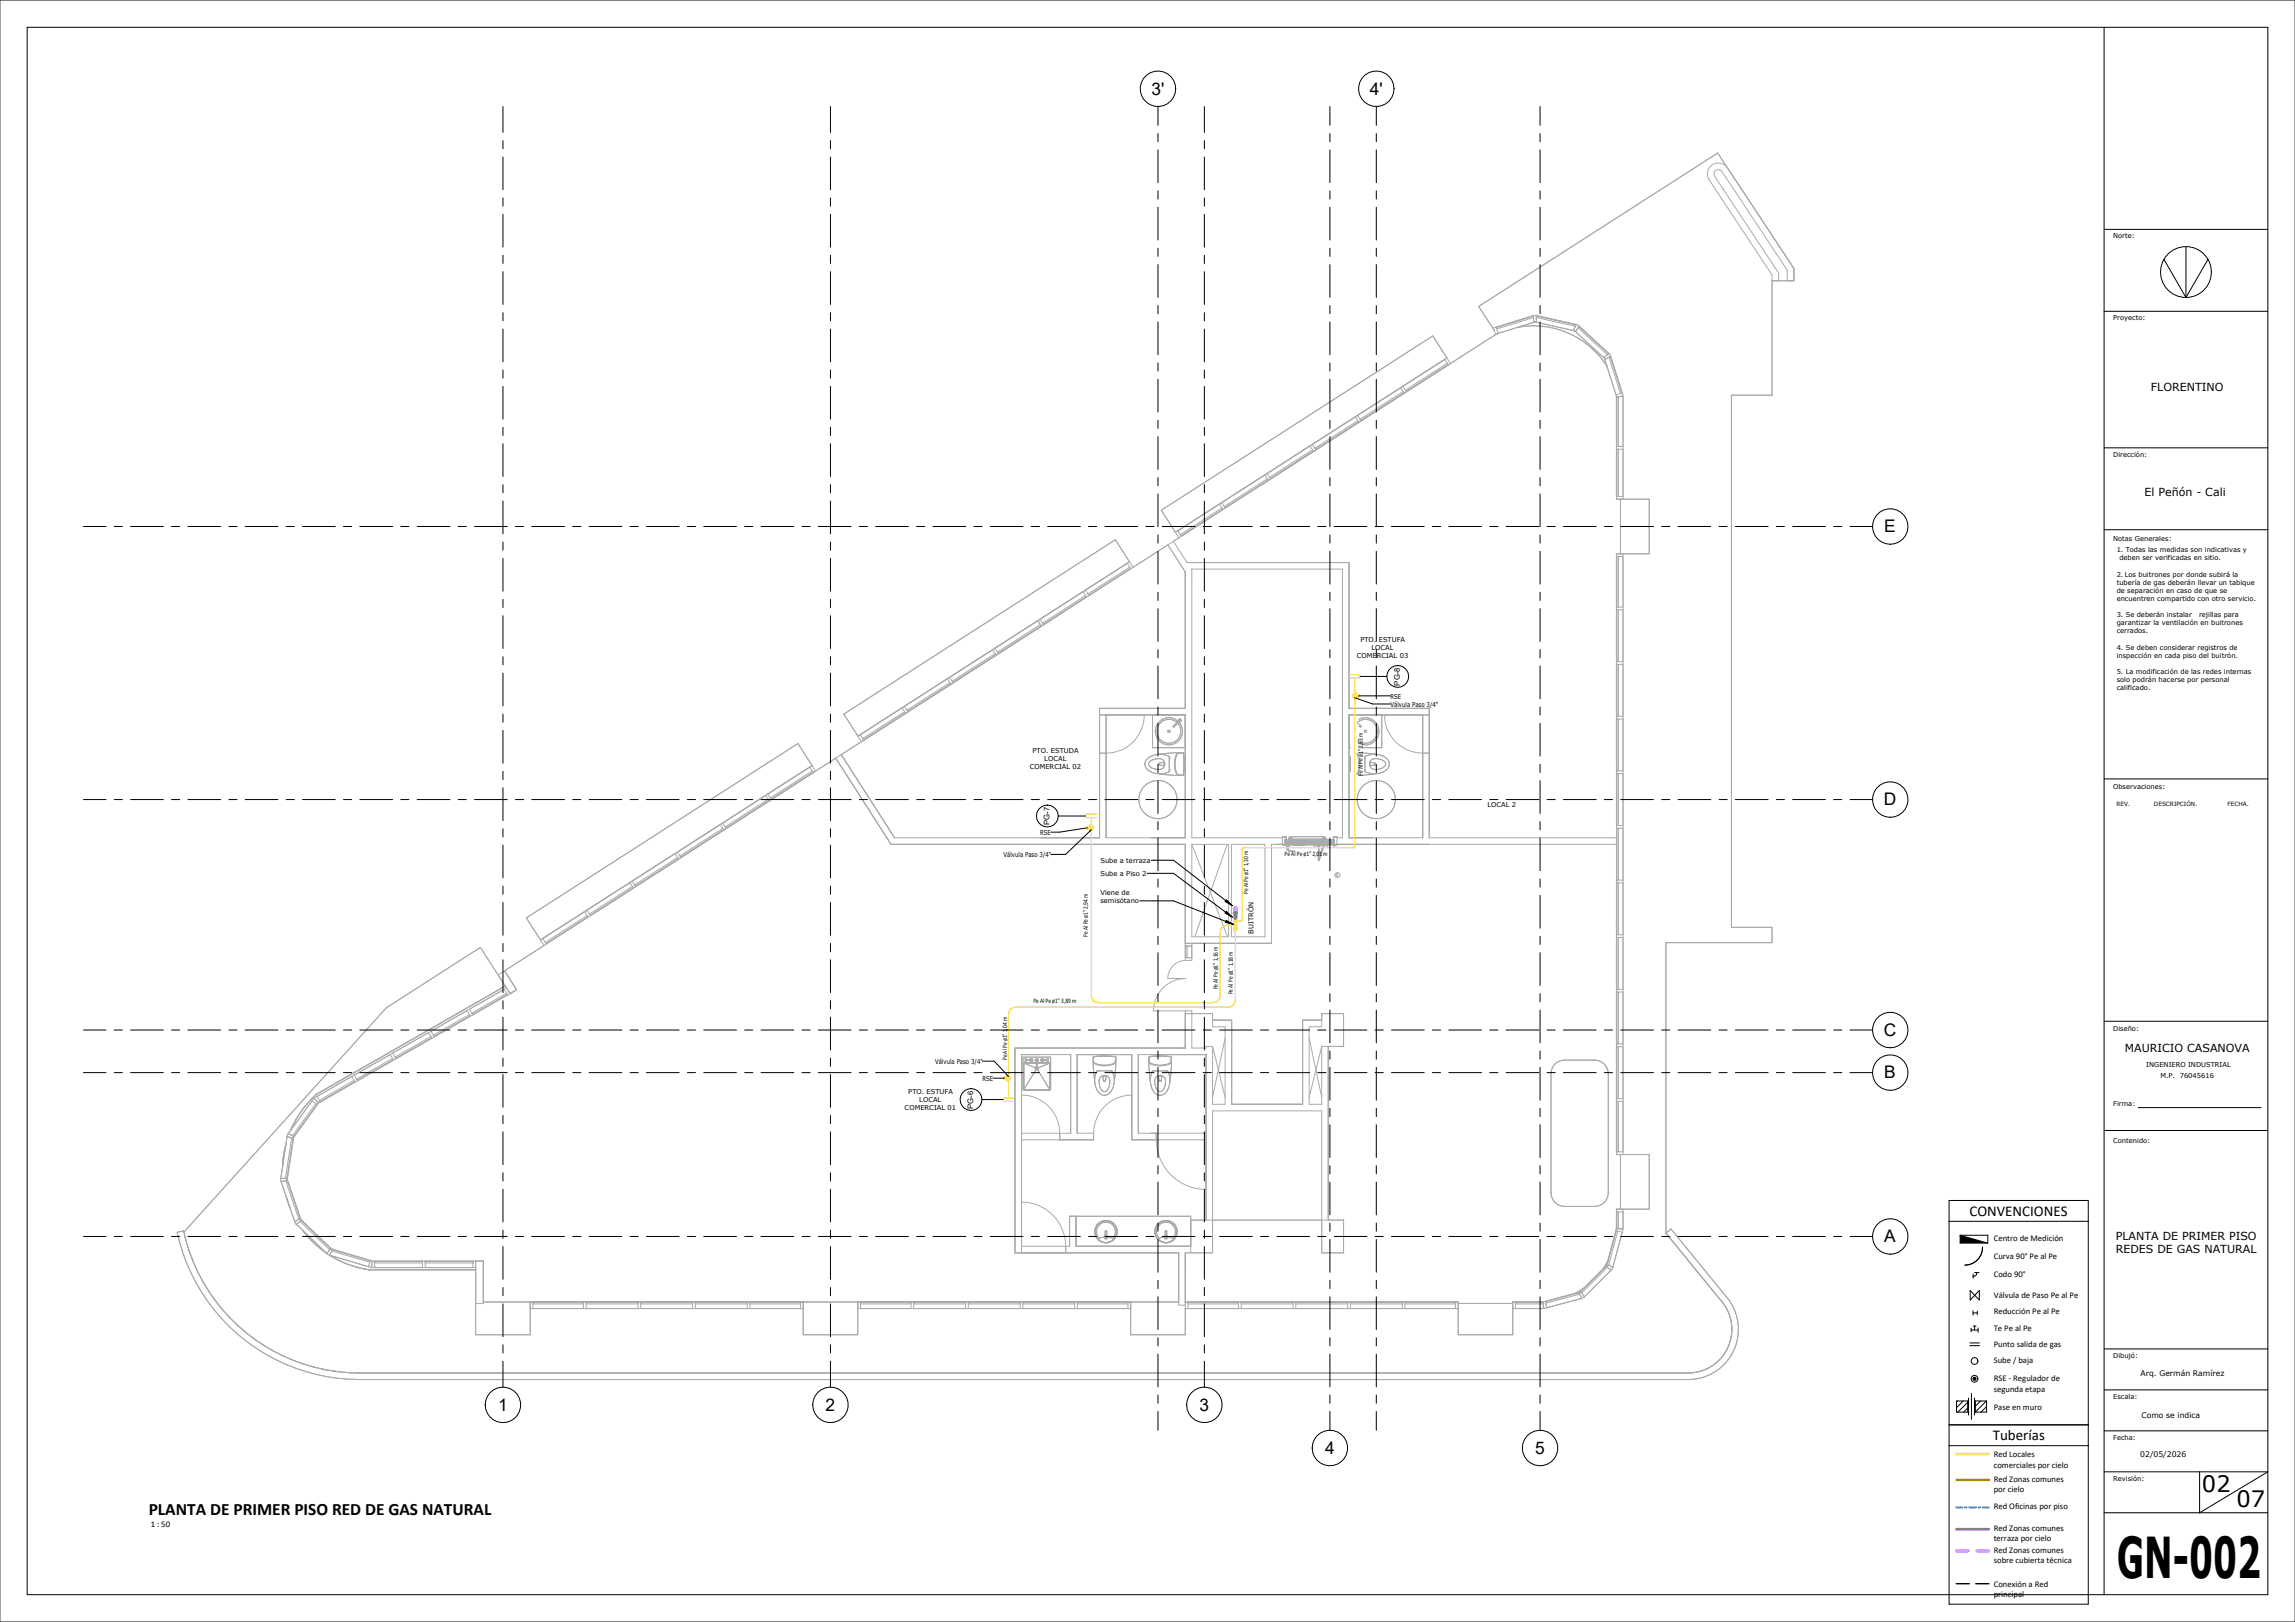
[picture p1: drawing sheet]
<svg xmlns="http://www.w3.org/2000/svg" width="841mm" height="594mm" viewBox="0 0 841 594" stroke-linecap="round" stroke-linejoin="round" font-family="sans-serif">
<defs><g id="words">
<text font-size="20.6" x="775.7" y="577.8">GN-002</text>
<g font-size="8.3">
<text x="806.9" y="546.5">02</text>
<text x="819.5" y="552">07</text>
</g>
<g font-size="6.4">
<text x="422" y="34.7">3'</text>
<text x="502" y="34.7">4'</text>
<text x="690.5" y="195">E</text>
<text x="690.3" y="295">D</text>
<text x="690.3" y="379.4">C</text>
<text x="690.5" y="395">B</text>
<text x="690.5" y="455">A</text>
<text x="182.5" y="516.7">1</text>
<text x="302.5" y="516.7">2</text>
<text x="439.6" y="516.7">3</text>
<text x="485.6" y="532.5">4</text>
<text x="562.6" y="532.5">5</text>
<text x="54.5" y="555">PLANTA DE PRIMER PISO RED DE GAS NATURAL</text>
</g>
<g font-size="5.5">
<text x="721.7" y="445.3">CONVENCIONES</text>
<text x="730.3" y="527.4">Tuberías</text>
</g>
<g font-size="4.1">
<text x="788.2" y="143.2">FLORENTINO</text>
<text x="785.9" y="181.7">El Peñón - Cali</text>
<text x="778.6" y="385.1">MAURICIO CASANOVA</text>
<text x="775.3" y="454.2">PLANTA DE PRIMER PISO</text>
<text x="775.3" y="459.1">REDES DE GAS NATURAL</text>
</g>
<g font-size="3.2">
<text x="730.6" y="454.6">Centro de Medición</text>
<text x="730.6" y="461.1">Curva 90° Pe al Pe</text>
<text x="730.6" y="467.6">Codo 90°</text>
<text x="730.6" y="475.4">Válvula de Paso Pe al Pe</text>
<text x="730.6" y="481.4">Reducción Pe al Pe</text>
<text x="730.6" y="487.4">Te Pe al Pe</text>
<text x="730.6" y="493.4">Punto salida de gas</text>
<text x="730.6" y="499.4">Sube / baja</text>
<text x="730.6" y="505.9">RSE - Regulador de</text>
<text x="730.6" y="509.8">segunda etapa</text>
<text x="730.6" y="516.4">Pase en muro</text>
<text x="730.6" y="533.6">Red Locales</text>
<text x="730.6" y="537.5">comerciales por cielo</text>
<text x="730.6" y="542.6">Red Zonas comunes</text>
<text x="730.6" y="546.5">por cielo</text>
<text x="730.6" y="552.6">Red Oficinas por piso</text>
<text x="55.2" y="559.3">1 : 50</text>
<text x="730.6" y="560.6">Red Zonas comunes</text>
<text x="730.6" y="564.5">terraza por cielo</text>
<text x="730.6" y="568.6">Red Zonas comunes</text>
<text x="730.6" y="572.5">sobre cubierta técnica</text>
<text x="730.6" y="581.1">Conexión a Red</text>
<text x="730.6" y="585">principal</text>
</g>
<g font-size="2.8">
<text x="513" y="251.1" transform="rotate(-90 513 251.1)">PG-8</text>
<text x="384.6" y="302.2" transform="rotate(-90 384.6 302.2)">PG-7</text>
<text x="356.6" y="406.1" transform="rotate(-90 356.6 406.1)">PG-6</text>
<text x="784.4" y="503.8">Arq. Germán Ramírez</text>
<text x="784.7" y="519.4">Como se indica</text>
<text x="784.3" y="533.5">02/05/2026</text>
</g>
<g font-size="2.5">
<text x="774.4" y="87.3">Norte:</text>
<text x="774.4" y="117.3">Proyecto:</text>
<text x="774.4" y="167.3">Dirección:</text>
<text x="774.4" y="198">Notas Generales:</text>
<text x="775.6" y="202.2">1. Todas las medidas son indicativas y</text>
<text x="776.6" y="205.2">deben ser verificadas en sitio.</text>
<text x="775.6" y="211.2">2. Los buitrones por donde subirá la</text>
<text x="775.6" y="214.1">tubería de gas deberán llevar un tabique</text>
<text x="775.6" y="217.1">de separación en caso de que se</text>
<text x="775.6" y="220.1">encuentren compartido con otro servicio.</text>
<text x="775.6" y="226">3. Se deberán instalar</text>
<text x="805.8" y="226">rejillas para</text>
<text x="775.6" y="229">garantizar la ventilación en buitrones</text>
<text x="775.6" y="232">cerrados.</text>
<text x="498.5" y="235.2">PTO. ESTUFA</text>
<text x="502.6" y="238.1">LOCAL</text>
<text x="775.6" y="238">4. Se deben considerar registros de</text>
<text x="497.2" y="241.1">COMERCIAL 03</text>
<text x="775.6" y="240.9">inspección en cada piso del buitrón.</text>
<text x="775.6" y="246.9">5. La modificación de las redes internas</text>
<text x="775.6" y="249.9">solo podrán hacerse por personal</text>
<text x="509.6" y="255.9">RSE</text>
<text x="775.6" y="252.8">calificado.</text>
<text x="509.6" y="258.9">Válvula Paso 3/4&quot;</text>
<text x="378.4" y="275.7">PTO. ESTUDA</text>
<text x="377.3" y="281.7">COMERCIAL 02</text>
<text x="382.7" y="278.7">LOCAL</text>
<text x="499.4" y="284.2" transform="rotate(-90 499.4 284.2)">Pe Al Pe ø1&quot; 2,63 m</text>
<text x="774.4" y="288.9">Observaciones:</text>
<text x="545.1" y="295.6">LOCAL 2</text>
<text x="381.1" y="305.8">RSE</text>
<text x="367.7" y="313.9">Válvula Paso 3/4&quot;</text>
<text x="403.3" y="316">Sube a terraza</text>
<text x="470.7" y="313.3">Pe Al Pe ø1&quot; 2,01 m</text>
<text x="403.3" y="320.8">Sube a Piso 2</text>
<text x="403.3" y="327.9">Viene de</text>
<text x="457.4" y="327.5" transform="rotate(-90 457.4 327.5)">Pe Al Pe ø1&quot; 1,30 m</text>
<text x="403.3" y="330.8">semisótano</text>
<text x="459.4" y="342" transform="rotate(-90 459.4 342)">BUITRÓN</text>
<text x="398.6" y="343.1" transform="rotate(-90 398.6 343.1)">Pe Al Pe ø1&quot; 2,94 m</text>
<text x="446.3" y="362.4" transform="rotate(-90 446.3 362.4)">Pe Al Pe ø1&quot; 1,16 m</text>
<text x="451.7" y="364.2" transform="rotate(-90 451.7 364.2)">Pe Al Pe ø1&quot; 1,18 m</text>
<text x="378.7" y="367.4">Pe Al Pe ø1&quot; 3,89 m</text>
<text x="774.4" y="377.5">Diseño:</text>
<text x="342.7" y="389.7">Válvula Paso 3/4&quot;</text>
<text x="369" y="388.3" transform="rotate(-90 369 388.3)">Pe Al Pe ø1&quot; 1,04 m</text>
<text x="360" y="395.9">RSE</text>
<text x="786.5" y="390.9">INGENIERO INDUSTRIAL</text>
<text x="791.7" y="394.6">M.P.</text>
<text x="798.8" y="394.6">76045616</text>
<text x="332.8" y="400.6">PTO. ESTUFA</text>
<text x="331.5" y="406.6">COMERCIAL 01</text>
<text x="336.9" y="403.6">LOCAL</text>
<text x="774.4" y="405">Firma:</text>
<text x="774.4" y="418.6">Contenido:</text>
<text x="774.4" y="497.5">Dibujó:</text>
<text x="774.4" y="512.5">Escala:</text>
<text x="774.4" y="527.5">Fecha:</text>
<text x="774.4" y="542.5">Revisión:</text>
</g>
<g font-size="2.1">
<text x="775.6" y="295.1">REV.</text>
<text x="789.3" y="295.1">DESCRIPCIÓN.</text>
<text x="816.3" y="295.1">FECHA.</text>
</g>
</g></defs>
<path d="M718.3 452.4l10 2.9h-10z" fill="#000"/>
<path d="M717 513.1v4.1h4v-4.1zM723.9 513.1v4.1h4.1v-4.1z" fill="#fff"/>
<circle cx="723.6" cy="505" r=".75" fill="#000"/>
<g fill="none" stroke="#000" stroke-width=".37">
<path d="M714.2 439.7h51v147.8h-51zM714.2 447.3h51M718.3 452.4l10 2.9h-10zM718.3 452.4h10.1v2.9M726.5 456.8a6.5 6.5 0 0 1-6.5 6.6M722 472.7l3.3 3.4v-3.4l-3.3 3.4zM723 466.6v1.6M723.6 466.1h1.6M724.4 466.1a1.08 1.08 0 0 1-1.4 1.3M721.9 491.9h3.5M721.9 492.9h3.5M722.3 487.1h2.6"/>
<path d="M722.3 486.5v1.3M723 480.1v1.6M723 480.9h1.6M723.1 485.7h1M723.6 485.7v1.4M724.6 480.2v1.3M724.9 486.3v1.6M717 513.1h4v4.1h-4zM717.3 513.1l-.3 .3M719.4 513.1l-2.4 2.5M721 513.6l-3.5 3.6M721 515.7l-1.4 1.5"/>
<path d="M721.4 512v6.3M722.4 510.4v9.5M723.6 512v6.3M723.9 513.1h4.1v4.1h-4.1zM725.8 513.1l-1.9 1.9M727.9 513.1l-4 4M728 515.2l-2.1 2M714.2 521.9h51M714.2 529.5h51"/>
<circle cx="723.6" cy="498.5" r="1.25"/>
<circle cx="723.6" cy="505" r="1.25"/>
</g>
<path d="M716.8 580h4.8M724 580h4.8" fill="none" stroke="#000" stroke-width=".5"/>
<path d="M716.8 532.5h12" fill="none" stroke="#fcd003" stroke-width=".9"/>
<path d="M716.8 542h12" fill="none" stroke="#ff8600" stroke-width=".9"/>
<path d="M716.8 552h2.3M720.1 552h.5M721.6 552h2.5M725.1 552h.5M726.6 552h2.2" fill="none" stroke="#0078f0" stroke-width=".8"/>
<path d="M716.8 560h12" fill="none" stroke="#e6009b" stroke-width=".9"/>
<path d="M716.8 568h4.4M724.4 568h4.4" fill="none" stroke="#a020ff" stroke-width="1"/>
<g fill="#fff">
<path d="M116.7 404l-9.1 12.6-2.3 15.4 5 14.7 11.2 10.7 15 4.5h40.6v15h254.8v-18h-60v-75h62.4v-13.7h2.4v1h7.6v2.4l7 .1v30.7h26v-30.8h7v-2.4h8v12.1h-5.6v63.6h5.6v12h-8v-12h-40v12h-10v18h100v.5h20v-.5h11.1l11.9-3.2 1.9-1.1 1.2-.8 6.9-7 .9-1.2 .6-.3 3.5-13.4 .1-7h1.4v-20h-1.4v-113.7h-102.5v.3h-1v-.3h-17.9v.3l-5.1-.3v36.3h-29.2v6.2h-2.4v-42.5h-107.8l-20.2-31.5-121.4 77.9 4.4 6.9-2.3 1.5-.7-1.1 .5 1zM564.3 476.9l1.2-.1zM120.8 459.7a36.4 36.4 0 0 0 14.4 5.4h39.1v-.8h-38v-1.2l-.3 1.1zM589.2 461.8l-1 1.8 .6-.3zM111 450.6a34.9 34.9 0 0 0 8.5 8.3zM592.3 449.9v.2zM104.9 438.2l1.4 4.3zM569.4 390.1a5 5 0 0 1 3.9-1.8h11a5 5 0 0 1 5.1 5v43.6a5 5 0 0 1-5.1 5h-11a5 5 0 0 1-5-5v-43.6l.2-1.2zM104.8 418.8l-1 5.4-.2 3.1zM113.8 402.8a35.7 35.7 0 0 0-7.3 11.2l8.4-11.6 1 .7-.6-1.1 70.3-40.1-.5-.7-69.1 39.6zM368 394.5l.8-.1 .2-.4 .1 .3v-.6l.1 .5v-.5l.2 .4a.81 .81 0 0 1 .8 .5 .81 .81 0 0 1-.2 .9l-.5 .3-.2-.2v.5l-.1-.6-.1 .6v-.6l-.1 .3-.3-.4-.7-.1zM481.6 309.5h4.9v.9h-1.5l-1.8 4.7v-3.4l.2 2.3 1.2-3.6h-1.3l-.1 .9v-.9h-1.6zM471.5 309.5h.8l-.1 2 2.1 .3-2.4-.4-.3-.2zM488.8 309.5l.2 .3zM473.6 309.5h4.6zM489 309.2v.2h.9v-.2zM470 309.2v.2h.9v-.2zM430 198.3l5 7.7h59.3v53.4h29.4v47.4h68.7v-104h1.4v-20h-1.4v-37.6l-3.5-11a31.8 31.8 0 0 0-40.9-11.7zM308.3 276.4l19.5 30.4h75.1v-47.4h31.4v-49.9l-6.3-9.9zM398.3 302.8l.9-.1 .1-.4 .2 .3v-.6l.1 .6v-.6l.1 .4a.81 .81 0 0 1 .8 .5 .81 .81 0 0 1-.2 1l-.5 .2-.2-.2v.5l-.1-.5v.5v-.6l-.1 .3-.4-.4-.7-.1zM495.9 254.3l.7-.3 .1 .2v-.5l.1 .5 .1-.5v.6l.1-.3 .3 .4 .7 .1v.8l-.8 .1-.2 .3-.1-.3v.6l-.1-.5v.5l-.2-.3a.83 .83 0 0 1-.8-.5 .83 .83 0 0 1 .1-.9zM592.3 145.1l.1 .2z"/>
<path d="M173.3 465.1h1zM141.5 369.1l-74.1 82.2a66 66 0 0 0 64.8 51.6h486.4a16 16 0 0 0 13.2-25.2l-21.3-26v-106.5h38.9v-5.6h-14.9v-194.9h14.9v-44l-23.1-34.8a4 4 0 0 1 1.2-5.5 4 4 0 0 1 5.5 1.1l-3.6-5.4-87.5 56.1 5.7 8.8-.3-.9 14.6-4.6h1l14.8 3.3 .9 .4 11.1 10.3 .6 .8 4.5 14.6-1.1 .3h1.1v37.6h9.6v20h-9.6v220.1h9.6v20h-9.6v7.2h-1.2l1.1 .3-3.6 13.8-.5 .9-10 10-.9 .5-13.8 3.6-.4-1.1v1.2h-11.2v9.6h-20v-9.6h-100v9.6h-20v-9.6h-100v9.6h-20v-9.6h-100v9.6h-20v-23.8h-39.2a36.8 36.8 0 0 1-14.4-5.4v.1a44.1 44.1 0 0 1-9.7-9.2l-2.5-2.2-.5-.9-5.1-14.8-.1-1 1-7.5 1.3-8.1 1.4-2.2a36.3 36.3 0 0 1 9.5-13.1l69.1-39.6-9.1-14.2zM577.3 473.7l1.6-.5 1.5-1.4zM577.3 473.7l1.6-.5 1.5-1.4zM588.2 463.6l-.9 1.3 1.5-1.6zM588.2 463.6l-.9 1.3 1.5-1.6zM118.7 458.3l.8 .6zM593.6 450.1h.1zM592.4 448.9l-.1 1zM592.4 448.9l-.1 1zM106 441.9l.3 .6zM192.9 336.2l5.2 8.1 99.5-63.9-5.2-8.1zM309.2 261.5l5.2 8.1 99.5-63.8-5.2-8.1zM425.5 186.9l5.2 8.1 99.5-63.9-5.2-8.1zM628.8 62.4a1.6 1.6 0 0 0-.5 2.2l23.5 35.4v2.8h3.2v-3.8l-24-36.2a1.6 1.6 0 0 0-2.2-.4z"/>
<path d="M374.3 386.3v72.6h16.2v-2.4h1.4v-11h2.4l7.1 4.2a4.1 4.1 0 0 1 6.4-1.8 4.1 4.1 0 0 1-.2 6.6 4.1 4.1 0 0 1-6.2-2.2v.2l-7.1 4 11-1.3h22l9 1.3-4.9-5.2a4.1 4.1 0 0 1-6.2 3.3 4.1 4.1 0 0 1 0-7 4.1 4.1 0 0 1 6.2 3.2l3.6-4 6.9 .1v-60.6h-24.8v28.8h6.6v2.4h-9v-31.2h-20v28.8h6v2.4h-12.4v-2.4h4v-28.8zM401.2 451.3l.1 .5zM401.3 450.4l-.1 .4zM394.3 445.5l35.1 1.1-2.1 .4h-22zM435.3 445.5h1zM436.3 445.5v1.4l-.6-.8zM421.1 387a28.7 28.7 0 0 1 8.1 .1 40.4 40.4 0 0 1-1.2 11.8 2.96 2.96 0 0 1-2.9 2.3 2.96 2.96 0 0 1-2.8-2.3 35.4 35.4 0 0 1-1.2-11.9zM400.7 387a28.7 28.7 0 0 1 8.1 .1 40.4 40.4 0 0 1-1.2 11.8 2.96 2.96 0 0 1-2.9 2.3 2.96 2.96 0 0 1-2.8-2.3 35.4 35.4 0 0 1-1.2-11.9zM375.2 389.4h9.4v9.7l-9.4-.1zM506.3 261.8v12h-12v33h27v-45zM405.3 261.8v45h29v-33h-12v-12zM497.3 292.8a7 7 0 0 1 14 0 7 7 0 0 1-14 0zM417.3 292.8a7 7 0 0 1 14 0 7 7 0 0 1-14 0zM495 275.8l.1-.1a40.4 40.4 0 0 1 11.8 1.3 2.96 2.96 0 0 1 2.2 2.8 2.96 2.96 0 0 1-2.2 2.9 34.8 34.8 0 0 1-11.9 1.2 28.7 28.7 0 0 1 0-8.1zM420.2 278.1a6 6 0 0 1 3.6-1.7l6.7-.7 3.2 .1a28.7 28.7 0 0 1 0 8.1l-.1 .1a40.2 40.2 0 0 1-11.9-1.3 2.86 2.86 0 0 1-1.5-4.6z"/>
<path d="M394.3 456.5h42l-9-1.3h-22zM394.3 445.5v11l7.1-4-.2-1.4 .2-1.5zM436.3 445.5l-.6 .6 .6 .8zM435 446.8l-3.6 3.8v1l4.9 4.9v-9.6zM394.3 445.5l11 1.5h22l2.1-.4zM435.3 445.5h1z"/>
</g>
<circle cx="452.7" cy="335.9" r=".75" fill="#0078f0"/>
<g fill="#fcd003">
<circle cx="452.7" cy="338.9" r=".75"/>
<circle cx="452.7" cy="337.4" r=".75"/>
</g>
<circle cx="452.7" cy="334.4" r=".75" fill="#e6009b"/>
<circle cx="452.7" cy="332.9" r=".75" fill="#a020ff"/>
<g fill="#fcd003">
<path d="M369.1 393.7v.6z"/>
<path d="M369.1 395.5l.1 .6z"/>
<path d="M368.2 394.5l.5-.1v.5h-.5z"/>
<path d="M368.2 394.9h.5v.5l-.5-.1z"/>
<path d="M368.7 394.4l.1 .5z"/>
<path d="M368.7 394.9l.1 .6z"/>
<path d="M368.9 394.1l-.1 .6z"/>
<path d="M368.8 395.1l.1 .6z"/>
<path d="M368.9 394v.6z"/>
<path d="M368.9 395.2v.5z"/>
<path d="M369 394v.4z"/>
<path d="M369 395.4l.1 .4z"/>
<path d="M369.1 394.1v.2z"/>
<path d="M369.1 395.5v.2z"/>
<path d="M369.2 393.7v.5z"/>
<path d="M369.2 395.6l.1 .5z"/>
<path d="M369.4 394v.2z"/>
<path d="M369.4 395.6l.1 .2z"/>
<path d="M368.1 394.5l.1 .8z"/>
<path d="M368 394.5l.1 .2z"/>
<path d="M368 394.7l.1 .4z"/>
<path d="M368 395.1l.1 .2z"/>
<path d="M496.8 255.5l.1 .5z"/>
<path d="M496.8 253.7l.1 .6z"/>
<path d="M497.3 254.9h.5v.3l-.5 .1z"/>
<path d="M497.3 254.4l.5 .1v.4h-.5z"/>
<path d="M497.2 254.9v.6z"/>
<path d="M497.2 254.3l.1 .6z"/>
<path d="M497.1 255.1v.6z"/>
<path d="M497.1 254.1l.1 .6z"/>
<path d="M497.1 255.2v.5z"/>
<path d="M497 254l.1 .6z"/>
<path d="M497 255.4l-.1 .4z"/>
<path d="M496.9 254l.1 .4z"/>
<path d="M496.9 255.4v.3z"/>
<path d="M496.9 254.1v.2z"/>
<path d="M496.7 255.6l.1 .4z"/>
<path d="M496.7 253.7l.1 .5z"/>
<path d="M496.6 254v.1z"/>
<path d="M497.8 254.5l.1 .7z"/>
<path d="M497.9 255.1l.1 .2z"/>
<path d="M497.9 254.7l.1 .3z"/>
<path d="M497.9 254.5l.1 .2z"/>
<path d="M399.5 302v.6z"/>
<path d="M399.5 303.8v.6z"/>
<path d="M398.5 302.8l.5-.1v.5h-.5z"/>
<path d="M398.5 303.2h.5v.5l-.5-.1z"/>
<path d="M399 302.7l.2 .5z"/>
<path d="M399 303.2l.2 .6z"/>
<path d="M399.2 302.4v.7z"/>
<path d="M399.2 303.4v.6z"/>
<path d="M399.3 302.4l-.1 .5z"/>
<path d="M399.2 303.5l.1 .6z"/>
<path d="M399.4 302.3v.4z"/>
<path d="M399.4 303.7v.4z"/>
<path d="M399.4 302.4v.3z"/>
<path d="M399.4 303.8v.2z"/>
<path d="M399.6 302v.5z"/>
<path d="M399.6 303.9v.5z"/>
<path d="M399.7 302.3v.2z"/>
<path d="M399.7 303.9l.1 .2z"/>
<path d="M398.5 302.8v.8z"/>
<path d="M398.3 302.8l.2 .2z"/>
<path d="M398.3 303l.2 .4z"/>
<path d="M398.3 303.4l.2 .2z"/>
<circle cx="369.6" cy="394.9" r=".75"/>
<circle cx="496.4" cy="254.9" r=".75"/>
<circle cx="452.7" cy="340.1" r=".75"/>
<circle cx="399.9" cy="303.2" r=".75"/>
</g>
<path d="M381.1 458.9h9.4" fill="none" stroke="#d3d3d3" stroke-width=".37"/>
<g fill="none" stroke="#c8c8c8" stroke-width=".37">
<path d="M494.3 206v2.4M405.3 261.8v14M521.3 261.8v14M325 306.8l1.5 2.4M492.8 309.2h1.5M182.5 357.1l2.6 4.1M451.3 373.7v2.4M477.3 373.7v2.4M371.9 383.9h2.4M414.7 415.1v2.4M374.3 458.9h6.8M390.5 458.9h1.4"/>
<path d="M394.3 445.5v11h42M434.3 458.9h2M194.3 476.9h100M314.3 476.9h100M434.3 463.4v13.5"/>
</g>
<g fill="none" stroke="#bbb" stroke-width=".37">
<path d="M530.2 131.1l-99.5 63.9M531.5 133.1l-69.1 44.4M592.3 145.1l.1 37.7h1.4M428 199.6l6.3 9.9v49.9h-31.4v47.4h-21.8M413.9 205.8l-99.5 63.8M435 206h59.3M494.3 208.4v51h29.4v47.4M593.8 202.8h-1.4v77.5M390 223.9l-41.6 26.7M306.3 277.7l18.7 29.1M308.3 276.4l19.5 30.4M405.3 261.8h29v45h-12.6"/>
<path d="M405.3 275.8v31M521.3 261.8h-27v45h8.7M521.3 275.8v31M297.6 280.4l-99.5 63.9M298.9 282.4l-80.2 51.5M326.5 309.2h107.8v36.3M465.9 309.2v36.3h-29.2M467.4 309.2h2.6l-.1 .3 22.9-.3M470.9 309.2v.2M471 309.2v.3M471 309.4h17.9M488.9 309.2v.3"/>
<path d="M489.9 319.7v.8M489.9 319.7v1.7M489.9 319.7h.2M490.1 319.6v.9M490.1 319.6a.9 .9 0 0 1 .9 .9 .9 .9 0 0 1-.9 .9M490.1 319.6a.9 .9 0 0 0-.9 .9 .9 .9 0 0 0 .9 .9M490.1 319.6l.6 .3 .2 .9M494.3 309.2h29.4M489.2 320.8h.1M489.3 321h.1M489.4 321.1l.1 .1M489.5 320.4v.2"/>
<path d="M489.5 320.4v.1M489.5 320.6h.1M489.6 320.5v.1M489.6 321.3h.1M489.8 321.4h.1M489.9 320.5v.9M489.9 320.5h.2M489.9 321.4h.2M490.1 320.5v.9M490.9 320.8l-.8 .6M592.4 336.6v86.3h1.4M176 347l6.5 10.1"/>
<path d="M184.9 355.6l4.4 6.9M185.6 361.9l-.5-.7-69.1 39.6M186.3 362.9l.6 .9M434.3 371.2v12.7h-60M436.7 371.2h5.4M451.3 376.1v28.3M477.3 376.1v28.3M371.9 383.9v75h2.4M381.1 386.3h-6.8v28.8M392.3 386.3v28.8M417.1 386.3v28.8M421.7 386.3h20.2v28.8"/>
<path d="M486.7 383.3v63.6M104.8 418.8l-1 5.4-.2 3.1M108.4 410l-1.9 4zM111.8 405.1l-3.4 4.9M116 400.8l-4.2 4.3M374.3 417.5v39M394.7 415.1v-28.8h20v28.8M400.7 415.1v2.4h-12.4M414.7 417.5h9M421.7 415.1h2M441.9 417.5v29.4M104.9 438.2l1.1 3.6"/>
<path d="M67.4 451.3l.4 1.8M68.3 455l.6 2M69.6 458.9l.7 1.9M106 441.9l.3 .6M111 450.6l3.1 3.8 2.2 2M116.3 456.4l2.3 1.9M118.7 458.3l.8 .6M120.8 459.7l.3 .3M121.1 460a35.3 35.3 0 0 0 9.6 4.1M121.1 460l5.4 2.7M391.9 458.9h40v18M391.9 456.5v-11h2.4v11h42"/>
<path d="M434.3 458.9v4.5M436.3 458.9h5.8M444.3 449.3v-2.4h40v12M593.7 450.1h.1M593.8 442.9h-1.4l-.1 7.2M610.5 451.7l21.3 26a16 16 0 0 1-13.2 25.2h-486.8M71 462.6l.9 1.9M72.7 466.3l1 1.9M74.7 469.9l1.1 1.8M76.8 473.4l1.2 1.7M79.1 476.7l1.4 1.6M81.7 479.8l1.4 1.6"/>
<path d="M132.2 464.5l1.4 .3M135.1 465.1h39.2M174.3 461.9h2.8v15M174.3 464.3v24.6M434.3 476.9h100v.5M565.6 476.8l-11.3 .1v.5M580.4 471.8l-3.1 1.9M589.2 461.8l-1.9 3.1M84.4 482.8l1.5 1.5M87.3 485.7l1.7 1.3M90.4 488.3l1.7 1.3M93.7 490.8l1.8 1.1"/>
<path d="M97.1 493l1.8 1.1M100.6 495l1.9 1M104.2 496.8l2 .9M108 498.4l2 .8M111.8 499.8l2.2 .6M115.7 500.9l2.3 .5M119.7 501.7l2.4 .4M123.7 502.4h.1M123.7 502.4l8.1 .5M127.7 502.7l4.1 .2"/>
</g>
<g fill="none" stroke="#aaa" stroke-width=".37">
<path d="M633 61.5a4 4 0 0 0-5.5-1.1 4 4 0 0 0-1.2 5.5l23.1 34.8v44h-14.9v194.9h14.9v5.6h-38.9v106.5M548.3 119.8l.7 2.3M556.2 119.9a31.7 31.7 0 0 1 32.7 14.3M561.9 115.5h1l.1 2.4h-1zM561.9 115.6l-13.6 4.2M562.4 117.9l14.8 3.3M562.7 117.9l-14.7 4.5-.7-2.3 1-.3M562.9 115.5l14.8 3.4M563.2 115.8l14.1 3.2-.1 .5-14.1-3.2zM577.7 118.8l.9 .4-1.1 2.2-.9-.5zM578.5 119.3l11.2 10.2M578.6 119.7l10.7 9.8-.3 .4-10.7-9.8z"/>
<path d="M649.4 102.8h8v-4.5l-28-42.2-87.5 56.1 5.7 8.8M651.8 102.8v-2.8l-23.5-35.4a1.6 1.6 0 0 1 .5-2.2 1.6 1.6 0 0 1 2.2 .4l24 36.2v3.8M529.4 131.7l1.3 2M530.2 131.1l-99.5 63.9 17-10.9 1.3 2M530.3 133.1l-15.3 9.8M530.6 133.5l-15.4 9.8M531.5 133.1l-6.5-10.1-99.5 63.9 6.5 10.1M548.3 120l13.4-4.1 .1 .5-13.3 4.1M548.4 122.3h.1M548.5 122.2l-.1 .1M549.2 122l-1.2 .5-85.6 55M576.9 121.1l11.2 10.2"/>
<path d="M587.7 130.8l2-1.3 .6 .8-2 1.3zM587.9 131.1l4.3 13.6M590.2 130.4l4.6 14.5-2.3 .7-.3-.9M496.6 152.7l1.3 2M497.5 152.1l1.3 2.1M497.6 154.1l-15.8 10.1M497.8 154.5l-15.7 10.1M513.2 142l1.3 2.1M514.1 141.5l1.3 2M514.1 143.5l-15.7 10.1M514.4 143.9l-15.7 10.1M592.3 145.1l.1 .2"/>
<path d="M592.4 145.2v37.6h12v20h-12v220.1h12v20h-12v7M592.4 145.2h.1M593.7 145.2h1.1v37.6M594.3 144l-4.2-13.3-.5 .2 4.2 13.2M594.5 143.9l-2.3 .8M463.5 174l1.3 2M464.3 173.4l1.3 2-83.2 53.4-1.2-2M464.4 175.4l-15.8 10.1M464.7 175.8l-15.8 10.1M480.1 163.3l1.3 2M480.9 162.8l1.3 2M481 164.7l-15.8 10.1"/>
<path d="M481.2 165.2l-15.7 10.1M592.4 164.5h2.4M592.4 163.5h2.4M592.6 163.5v-18.3h.5v18.3M592.6 164.5v17.3M593.1 164.5v17.3M428 199.6l6.3 9.9v49.9h-31.4v47.4h-75.1l-19.5-30.4M430 198.3l5 7.7h59.3v53.4h29.4v47.4h68.7M431.6 194.4l1.3 2M446.9 184.6l1.3 2M447.8 186l-15.3 9.8M448.1 186.4l-15.3 9.9"/>
<path d="M592.4 181.8h2.4M593.8 182.8v20M396.9 216.7l1.3 2M397.7 216.1l1.3 2.1M397.8 218.1l-15.7 10.1M398.1 218.5l-15.8 10.1M413.1 206.3l1.3 2M414 207.7l-15.4 9.9M414.2 208.1l-15.3 9.9M415.2 207.8l-6.5-10.1-99.5 63.8 6.5 10.1M592.4 203.8h2.4M592.6 203.8v18.5"/>
<path d="M593.1 203.8v18.5M594.8 202.8v220.1M363.7 238l1.3 2M364.6 239.4l-15.7 10.1M364.9 239.8l-15.7 10.1M365.9 239.4l-1.3-2 49.3-31.6-99.5 63.8M380.3 227.3l1.3 2M381.2 228.7l-15.7 10.1M381.5 229.2l-15.7 10.1M390 223.9l-91.1 58.5-1.3-2M592.4 223.3h2.4M592.4 222.3h2.4"/>
<path d="M592.6 223.3v19M593.1 223.3v19M330.6 259.2l1.3 2.1M331.4 258.7l1.3 2M347.1 248.6l1.3 2M348 248.1l1.3 2M348.1 250l-15.8 10.1M348.3 250.4l-15.7 10.1M592.4 243.3h2.4M592.4 242.3h2.4M592.6 243.3v19M593.1 243.3v19"/>
<path d="M315.2 269.1l1.3 2M331.5 260.7l-15.3 9.8M331.7 261.1l-15.3 9.8M402.9 261.8h31.4v45h-29v-45M419.3 261.8a14.3 14.3 0 0 1-16.4 14M420.2 278.1a6 6 0 0 1 3.6-1.7l6.4-.7h3.4a26.9 26.9 0 0 1 0 8.2 38.6 38.6 0 0 1-11.8-1.2 2.87 2.87 0 0 1-1.6-4.6zM421.2 279a4.5 4.5 0 0 1 5.1-.6 2.13 2.13 0 0 1 .1 2.8 2.13 2.13 0 0 1-2.7 .6 2.7 2.7 0 0 1-2.8-2.2zM422.3 261.8v12h12M424.8 279.5l1.6-.2 .1 1-1.6-.1zM424.9 276.2l2.3 .4 1.1 .3 .4 .6-.2 .3 .2 4.4-.3 .5-1.2 .4-2.3 .3M431.3 264.6a4.4 4.4 0 0 0-7.2 2.2 4.4 4.4 0 0 0 5.3 5.3 4.4 4.4 0 0 0 2.2-7.2M431.4 276.2l.3-.2a1.52 1.52 0 0 1 2 .1l.2 5-.2 2.6a2.13 2.13 0 0 1-2.6-.8 8.6 8.6 0 0 1 .3-6.7z"/>
<path d="M431.7 264.1a5 5 0 0 0-8.2 2.5 5 5 0 0 0 6 6.1 5 5 0 0 0 2.5-8.2M431.9 264l-2 2 .3 .3 2-2M432 264.1v-.6h.7v.7h-.6M432 264l-.8 .9 .9-.8M432.3 275.7l-.5 .1a6.5 6.5 0 0 0-.8 7.4l.8 .7 .5 .1M494.3 273.8h.5M494.8 277.1v5.5M494.8 278v3.6M497.2 276.2a8 8 0 0 1 0 7.3M497.3 276.1a7.7 7.7 0 0 1 0 7.5M497.4 264.6a4.4 4.4 0 0 1 6.1 .1 4.4 4.4 0 0 1 .1 6.1 4.4 4.4 0 0 1-6.1 .4M497.5 264.9l-.1 .1"/>
<path d="M498 263.4a5 5 0 0 1 7.3 4.7 5 5 0 0 1-7.7 3.9M498 275.7h.5a21.7 21.7 0 0 1 8.4 1.3 2.96 2.96 0 0 1 2.2 2.8 2.96 2.96 0 0 1-2.2 2.9 22.3 22.3 0 0 1-8.9 1.3M498 265.2l.8 .8-.3 .3-.5-.4M502.3 279.3l1.6 .2v.7l-1.6 .2-.2-.6zM502.4 278.4a4.2 4.2 0 0 1 5.4 1.2 1.92 1.92 0 0 1-1.8 1.9 3.1 3.1 0 0 1-4-.9l-.2-.8zM503.8 276.2l-2.3 .4-1.1 .3-.4 .6 .2 .3-.2 4.4 .3 .5 1.2 .4 2.3 .3M506.3 261.8v12h-8.3M507.3 261.8a14.3 14.3 0 0 0 16.4 14M521.3 261.8v45h-27v-45h29.4M592.4 263.3h2.4M592.4 262.3h2.4M592.6 263.3v19"/>
<path d="M593.1 263.3v19M280.6 291.3l1.3 2.1M281.5 292.8l-15.8 10.1M281.7 293.2l-15.7 10.1M296.7 281l1.3 2M297.6 280.4l-5.2-8.1-99.5 63.9 6.5 10.1M297.6 280.4l-16.2 10.4 1.3 2M297.6 280.4l-99.5 63.9 .8-.6 1.3 2M297.6 282.4l-15.3 9.8M297.9 282.8l-15.3 9.8M592.4 283.3h2.4M592.4 282.3h2.4"/>
<path d="M592.6 283.3v19M593.1 283.3v19M247.4 312.6l1.3 2M248.2 312.1l1.3 2M248.3 314l-15.7 10.1M248.6 314.5l-15.8 10.1M264 302l1.3 2M264.8 301.4l1.3 2.1M264.9 303.4l-15.8 10.1M265.2 303.8l-15.8 10.1M436.7 309.2h13.5v33.9h-13.5zM436.7 309.2l13 33.6"/>
<path d="M449.7 309.2l-11.8 33.6M451.3 309.2h12.2v33.9h-12.2zM469.9 309.2h.1M470 306.8h-33.3v-98l-.2-.4h55.4v98.4h-2M471 308.9l17.9 .2zM471 308.3l.4 .1M471 309.2h17.9M471 308.8h3.1M471 308.7h3.1M471 308.6h3.1M471 308.2h.5M471 307.5h17.9"/>
<path d="M471.5 307.9h-.5l.5 .1M471.5 307.7l-.5 .1v.2l.5 .1M471.5 310.4v-.4h.8v.4M471.5 310.4v-.9h.8v.9M471.5 310.4h.1M471.5 308.4l-.6 .1v.9M471.6 310.3h.6zM471.6 310.2v1M471.6 311.2l.1 .1M471.6 309.5h.6M471.7 311.3l.6 .3M471.8 309.5h.1"/>
<path d="M471.8 309.5h.2M472.2 311.3h.1M472.2 310.4h.1M472.2 311.3l.4 .2M472.2 310.2v1.1M472.3 311.6h.1M472.3 311.6l1.9 .2M472.3 307v1.6h-.8v-1.1M472.3 306.8v.2M472.3 307.6v.7M472.3 308.3h13.5M472.3 308.2h13.5"/>
<path d="M472.3 308.1h13.5M472.3 307.9h13.5M472.3 307.8h13.5M472.3 307h.1M472.3 307v.5M472.3 307v1.2M472.6 311.5l-.3 .1M472.6 311.5l1.6 .2M473.3 306.4l-.8 .2-.2 .9v-.2M473.3 306.4v.5M473.3 306.4h11.4M473.3 307l-.9 .3"/>
<path d="M473.3 307h11.4M473.3 306.9l-.8 .3M473.3 306.9l-1 .1M473.3 306.9v.1M473.6 308.5h4.6M473.6 309.5h4.6M473.6 308.5v.1M473.6 309.5h.1M474.1 308.5v.4M474.2 311.8h.1M474.2 311.7v.1M474.3 311.7v.1"/>
<path d="M477.6 308.8h11.3M477.6 308.7h11.3M477.6 308.6h11.3M477.6 308.5v.4M478.2 308.5v.1M478.2 309.5h.1M481.8 310.4h.1M481.9 310.4h.1M482 310.4h.1M482.1 310.4h.1M482.2 310.4h.1M482.3 310.4h.1"/>
<path d="M482.4 310.4h.1M482.5 310.4h.1M482.7 309.5l.2 .4M482.9 309.9l.3 .2v1.6M483.1 312.3v2.6h.3M483.1 312.3h.3M483.2 311.7h.1M483.2 311.7l-.1 .6M483.2 311.3h.1M483.2 311.6h.1M483.2 311.5h.1M483.2 311.4h.1"/>
<path d="M483.2 311.7l.2 .6M483.3 311.7h.1M483.3 311.7l.1 .6M483.4 312.3v2.6M483.6 309.9h-.7M483.6 309.9l-.3 .2v1.6M483.8 309.5l-.2 .4M484.6 310.4h-3v-.9h4.9v.9h-1.5M484.7 306.9l1 .1M484.7 306.9l.9 .3M484.7 306.9v.1M484.7 307l1 .3"/>
<path d="M484.7 306.4v.5M484.7 306.4l.9 .2 .2 .9v-.2M484.8 310l.3 .1M484.8 310l-1.4 4M484.8 310h.1M485 309.8h-.2M485 309.8l.1 .3M485 309.8l-.2 .2M485.1 310h-.3M485.1 310.1l-1.7 4.9h-.2l.2-.1M485.1 310.1h.1M485.7 307l.1 1.2"/>
<path d="M485.7 307h.1M485.7 307l.1 .7M485.8 307.6v.7M485.8 306.8v.2M485.8 307v.7M486.5 307.7l2.4 .1v.2l-2.4 .1M486.5 307.9h2.4l-2.4 .1M486.5 307.5v1.1h-.7v-.9M486.5 308.3h2.4M486.5 308.2h2.4M488.6 306.6v1.9M488.9 308.2l-17.9 .1"/>
<path d="M489 308.5h-.4v-2h1.3v3h-1v-2h-17.9v2h-1.1v-3h1.4v2M489.9 309.2h.1M592.4 309.2h-126.5v36.3h-31.6M592.4 303.3h2.4M592.4 302.3h2.4M592.6 303.3v19M593.1 303.3v19M214.2 333.9l1.3 2M215.1 333.4l1.3 2M215.1 335.3l-15.3 9.9M215.4 335.7l-15.3 9.9M216.4 335.4l-33.9 21.7"/>
<path d="M216.4 335.4l89.9-57.7 20.2 31.5h107.8v42.5h2.4v-6.2M230.8 323.3l1.3 2M231.6 322.7l1.3 2M231.7 324.7l-15.7 10.1M232 325.1l-15.8 10.1M592.4 323.3h2.4M592.4 322.3h2.4M592.6 323.3v19M593.1 323.3v19M184.9 355.6l4.4 6.9-2.3 1.5-11-17-34.5 22.1-74.1 82.2a66 66 0 0 0 64.4 51.6M434.3 350.7h2.4M434.3 346.5h2.4"/>
<path d="M434.5 351.7a6.6 6.6 0 0 0-6.6 6.7h6.6a11.9 11.9 0 0 0-11.8 11.8h14v13.7h5.2v-.6h2.4M434.5 346.5v4.2M435 346.5v4.2M592.4 343.3h2.4M592.4 342.3h2.4M592.6 343.3v19.1M593.1 343.3v19.1M157.1 378.2l1.2 2.1M157.9 379.6l-13.2 7.6M157.9 377.7l1.2 2.1M171.1 370.1l1.2 2.1M171.1 370.1l14.5-8.3 1.2 2.1-13.6 7.8"/>
<path d="M171.1 370.1l-55.8 31.9 1.2 2.1 13.6-7.8M172 371.6l-13.2 7.5M172 369.6l1.2 2.1M172.2 372l-13.2 7.6M173.2 371.7l-43.1 24.6M184.8 362.3l1.2 2.1M185.1 361.2l-69.1 39.6a36.3 36.3 0 0 0-9.5 13.2M185.6 363.8l-12.7 7.3M185.9 364.2l-12.8 7.3M189.3 362.5l-2.4 1.3M434.3 371.2h10v4.9h4.6v28.4h-4.6v-21.2M434.3 370.2v13.7h-62.4v75h60v19.1h2.4"/>
<path d="M444.3 373.7l7-.1v30.9h26v-30.9l7 .1M484.3 371.2h8v12.1h-8v21.2h-4.6v-28.4h4.6zM592.4 363.4h2.4M592.4 362.4h2.4M592.6 363.4v19M593.1 363.4v19M128.9 394.3l1.2 2M129.8 395.7l-12.8 7.3M129.8 393.8l1.2 2M130 396.2l-12.7 7.3M143 386.2l1.2 2.1M143.8 387.7l-13.2 7.5"/>
<path d="M143.9 385.7l1.2 2.1M144.1 388.1l-13.2 7.6M158.2 380.1l-13.2 7.5M374.8 387.2h10.2l-.1 12h-9.9zM375.1 398.9l.3 .2M375.1 389.6v9.3M375.4 399.1h9.1M375.4 389.3l-.3 .3M375.4 389.3h9M375.6 389.6l3.4 1.3M375.6 387.6v1.5M376.2 387.6v1.5"/>
<path d="M376.7 388.5h.1M376.7 388.1l-.1 .1M376.7 388.1l-.3 .1 .3 .3M376.7 388.1h.9M377.3 388.2l.7-.5 .5 .6-.5 .6-.7-.5M377.6 388.1v.1M377.6 388.2h.1M377.6 388.4l-.9 .1M377.6 388.4h.1M377.7 388.4h-.1M377.8 388.1h.2v.4l-.3-.2zM378.1 388.2l.2-.1 .1 .3h-.3"/>
<path d="M379.4 392.2l-4 6.5M379.6 391.1l.6-.1v.6l-.4 .1zM379.8 388.6l-.2-.3 .3-.4 .4 .4-.2 .3M379.8 388.8l-.4-.5 .3-.6 .7 .3 .1 .3-.4 .5M379.8 390.7v-2.5l.3 .1v2.4M379.8 390.6l.2 .4zM380.5 392.2l4 6.5M381.8 388.2l-.3-.1v.3h.3M381.8 388.1l.4 .2-.1 .2-.4-.2zM382.1 388.4h.1M382.2 388.4h.1M382.5 388.2l-.6-.5-.5 .6 .5 .6 .6-.5"/>
<path d="M383.1 388.1l.3 .3h-1.2M383.1 388.1l-1 .1M383.2 388.1v.1M383.7 387.6v1.5M384.2 387.6v1.5M384.2 389.6l-3.3 1.3M384.4 389.3l.3 .3M384.7 398.9l-.2 .2M384.7 389.6v9.3M400.6 387.1a26.9 26.9 0 0 1 8.2 0 38.6 38.6 0 0 1-1.2 11.8 2.96 2.96 0 0 1-2.9 2.3 2.96 2.96 0 0 1-2.8-2.3 38.6 38.6 0 0 1-1.3-11.8zM400.8 387.1l2.7-.3 5.1 .3a2.13 2.13 0 0 1-.8 2.5 7 7 0 0 1-6.9-.6zM401.1 395.9l.3-2.4 .4-1.1 .5-.3 .3 .1 4.5-.1 .5 .2 .4 1.2 .3 2.4"/>
<path d="M403.3 394.4a2.13 2.13 0 0 1 2.7-.1 2.13 2.13 0 0 1 .6 2.7 2.7 2.7 0 0 1-2.2 2.8 4.1 4.1 0 0 1-1.1-5.4zM404.2 394.3l.5-.2 .6 .2-.2 1.6h-.7zM408.9 388.4l-.1 .5a6.5 6.5 0 0 1-7.4 .8l-.4-.3-.4-1M421 387.1a26.9 26.9 0 0 1 8.2 0 38.6 38.6 0 0 1-1.2 11.8 2.96 2.96 0 0 1-2.9 2.3 2.96 2.96 0 0 1-2.8-2.3 38.6 38.6 0 0 1-1.3-11.8zM421.2 387.1l2.7-.3 5.1 .3a2.13 2.13 0 0 1-.8 2.5 7 7 0 0 1-6.9-.6zM421.5 395.9l.3-2.4 .4-1.1 .5-.3 .3 .1 4.5-.1 .5 .2 .4 1.2 .3 2.4M423.7 394.4a2.13 2.13 0 0 1 2.7-.1 2.13 2.13 0 0 1 .6 2.7 2.7 2.7 0 0 1-2.2 2.8 4.1 4.1 0 0 1-1.1-5.4zM424.6 394.3l.5-.2 .6 .2-.2 1.6h-.7zM429.3 388.4l-.1 .5a6.5 6.5 0 0 1-7.4 .8l-.7-.8-.2-.5M444.3 383.3l4.6 18.6M448.9 380.3l-4.6 21.6M479.7 380.3l4.6 21.6"/>
<path d="M484.3 383.3l-4.6 18.6M486.7 383.3v63.6M569.4 390.1a5 5 0 0 1 3.9-1.8h11a5 5 0 0 1 5.1 5v43.6a5 5 0 0 1-5.1 5h-11a5 5 0 0 1-5-5v-43.6l.2-1.2zM592.4 383.4h2.4M592.4 382.4h2.4M592.6 383.4v19M593.1 383.4v19M104.8 418.8l-1 5.4-.2 3.1M105.2 416.2l-2.3 15.5M105.5 415.2l2.2 .9-.3 1-2.3-1zM105.6 415.3l9.3-12.9 2 1.4-9.4 12.9M106.9 416.7l.4 .1-2.2 14.9-.5-.1z"/>
<path d="M107.6 416.5l-2.3 15.6M114.3 403.2l2 1.4M115.7 404.2l-8.6 11.8 .4 .3 8.6-11.8M116.2 401.5l1.2 2.1M374.3 401.1a14.3 14.3 0 0 1 14 16.4M374.3 415.1h18v-28.8h-18v72.6M400.7 415.1h-6v-28.8h20v31.2h27.2M400.7 415.1v2.4h-26.4M414.7 401.1a14 14 0 0 0-14 14M423.7 415.1a18.5 18.5 0 0 0 18.2 20.6M441.9 415.1h-24.8v-28.8h24.8v60.6M592.4 403.4h2.4"/>
<path d="M592.4 402.4h2.4M592.6 403.4v18.5M593.1 403.4v18.5M102.8 431.7l2.4-.2 .1 1-2.4 .2zM103 432.7l5 14.8M104.7 432.4l.4-.2 4.9 14.3-.5 .2zM104.9 438.2l1.4 4.3zM105.3 432.5l-.1-.7 5.1 15M592.4 421.9h2.4M593.8 422.9v20M67.3 450.8a66 66 0 0 0 64.5 52.1M67.3 450.8l-2.4 .5a68.4 68.4 0 0 0 66.9 54h486.8a18.4 18.4 0 0 0 15.1-29.1l-21.4-26.1-1.8 1.6"/>
<path d="M67.3 450.8l.1 .5M67.8 453.1l.5 1.9zM68.9 457l.7 1.9zM108 447.5l2-1.2 .5 .8-2 1.3zM108.6 448.3l11.3 10.9M110.2 446.6l11.4 10.9M110.3 447l10.9 10.4-.4 .4-10.9-10.5zM111 450.6a34.9 34.9 0 0 0 8.5 8.3 34.8 34.8 0 0 1-8.5-8.3zM120.8 459.7a36.6 36.6 0 0 0 14.3 5.4M120.8 459.7a36.6 36.6 0 0 0 14.4 5.4M121 457.2l.9 .5-1.2 2.1-.9-.5zM121.3 457.4l15.3 4.5-.6 2.3-15.3-4.5"/>
<path d="M374.3 440.3a16.5 16.5 0 0 1 16.2 18.6M374.3 456.5h17.6v-11h44.4v13.4M394.3 445.5v11h42M404.9 453.2l.4-.1 .5 .3-.5 .4-.4-.1zM405 453.1l-2.2 .4a3.5 3.5 0 0 1 0-4.9 3.5 3.5 0 0 1 4.9 0 3.5 3.5 0 0 1 .1 4.9l-2.2-.4M405 453.1l.1-2.3 .5 .1v2.2M426.9 453.2l.4-.1 .5 .3-.5 .4-.5-.4zM427 453.1l-2.2 .4a3.5 3.5 0 0 1 0-4.9 3.5 3.5 0 0 1 4.9 0 3.5 3.5 0 0 1 .1 4.9l-2.2-.4M427 453.1l.1-2.3 .5 .1v2.2M436.3 446.9h56v12h-8v-52h-40v52h-10v30h-20v-12M592.1 450.7l2.4 .6M592.3 450.8l-3.3 12.5 .5 .2 3.3-12.6"/>
<path d="M592.4 448.9l-.1 1.2M592.4 443.9h2.4M592.6 443.9v6.2h.5v-6.2M593.7 450.1h.1M594.8 442.9v7.2h-1.2M610.5 451.7l21.3 26a16 16 0 0 1-13.2 25.2h-486.8M70.3 460.8l.7 1.8zM71.9 464.5l.8 1.8zM73.7 468.2l1 1.7zM75.8 471.7l1 1.7zM78 475.1l1.1 1.6zM80.5 478.3l1.2 1.5z"/>
<path d="M126.5 462.7l5.7 1.8-1.5-.4M133.6 464.8l1.5 .3M135.1 465.1h39.2M135.6 461.8l-14-4.1-.1 .5 14 4.1M135.7 461.6l-.7 2.3M137.3 462.1h17.5M137.3 462.6h17.5M137.3 461.9v2.4M154.8 461.9v2.4M155.8 462.1h17.5M155.8 461.9v2.4M155.8 462.6h17.5"/>
<path d="M173.3 461.9v2.4M174.3 464.3h-38v-2.4h40.8v15.5h-2.8M174.3 461.9v27h20v-12M177.1 476.9h254.8M194.3 479.3h100M195.3 477.6h18.5M195.3 477.1h18.5M195.3 476.9v2.4M213.8 476.9v2.4M214.8 477.6h19M214.8 477.1h19M214.8 476.9v2.4"/>
<path d="M233.8 476.9v2.4M234.8 477.6h19M234.8 477.1h19M234.8 476.9v2.4M253.8 476.9v2.4M254.8 477.6h19M254.8 477.1h19M254.8 476.9v2.4M273.8 476.9v2.4M274.8 477.6h18.5M274.8 477.1h18.5M274.8 476.9v2.4"/>
<path d="M293.3 476.9v2.4M294.3 476.9v12h20v-12M314.3 479.3h100M315.3 477.6h18.5M315.3 477.1h18.5M315.3 476.9v2.4M333.8 476.9v2.4M334.8 477.6h19M334.8 477.1h19M334.8 476.9v2.4M353.8 476.9v2.4M354.8 477.6h19"/>
<path d="M354.8 477.1h19M354.8 476.9v2.4M373.8 476.9v2.4M374.8 477.6h19M374.8 477.1h19M374.8 476.9v2.4M393.8 476.9v2.4M394.8 477.6h18.5M394.8 477.1h18.5M394.8 476.9v2.4M413.3 476.9v2.4M434.3 476.9h100v12h20v-12h11.1"/>
<path d="M434.3 479.3h100M435.3 477.6h18.5M435.3 477.1h18.5M435.3 476.9v2.4M453.8 476.9v2.4M454.8 477.6h19M454.8 477.1h19M454.8 476.9v2.4M473.8 476.9v2.4M474.8 477.6h19M474.8 477.1h19M474.8 476.9v2.4"/>
<path d="M493.8 476.9v2.4M494.8 477.6h19M494.8 477.1h19M494.8 476.9v2.4M513.8 476.9v2.4M514.8 477.6h18.5M514.8 477.1h18.5M514.8 476.9v2.4M533.3 476.9v2.4M534.3 477.4h20M555.3 477.1h10.2v.5h-10.2M555.3 476.9v2.4"/>
<path d="M565.5 478.1v1.2h-11.2M565.6 476.8l-1.3 .1M566.2 476.6l.6 2.4M566.3 476.8l12.5-3.3 .1 .5-12.5 3.3M578.5 473.5l.9-.5 1.2 2.1-.9 .5zM579.1 473.2l-13.9 3.7 .7 2.3 13.8-3.7M579.2 473.3l9.5-9.6 .4 .4-9.5 9.5zM580.4 471.8l-3.1 1.9M588.7 463.6l3.7-13.9 2.3 .7-3.7 13.8M588.8 463.3l-10 10.1M589 463l2.1 1.2-.5 .9-2.1-1.2zM589.2 461.8l-1.9 3.1"/>
<path d="M590.5 465l-10 10-.8-1.5M83.1 481.4l1.3 1.4zM85.9 484.3l1.4 1.4zM89 487l1.4 1.3zM92.1 489.6l1.6 1.2zM95.5 491.9l1.6 1.1zM98.9 494.1l1.7 .9zM102.5 496l1.7 .8zM106.2 497.7l1.8 .7zM110 499.2l1.8 .6zM114 500.4l1.7 .5zM118 501.4l1.7 .3z"/>
<path d="M122.1 502.1l1.6 .3z"/>
<circle cx="428.3" cy="267.8" r=".44"/>
<circle cx="432.4" cy="263.8" r=".4"/>
<circle cx="500.3" cy="267.8" r=".44"/>
<circle cx="424.3" cy="292.8" r="7"/>
<circle cx="504.3" cy="292.8" r="7"/>
<circle cx="488.9" cy="309.6" r=".15"/>
<circle cx="379.9" cy="391.3" r=".64"/>
<circle cx="405.3" cy="451.1" r="4.1"/>
<circle cx="405.3" cy="451.1" r="4"/>
<circle cx="405.3" cy="452.6" r=".34"/>
<circle cx="427.3" cy="451.1" r="4.1"/>
<circle cx="427.3" cy="451.1" r="4"/>
<circle cx="427.3" cy="452.6" r=".34"/>
</g>
<g fill="none" stroke="#fcd003" stroke-width=".37">
<path d="M494.5 247.1h3.8M494.5 248.3h3.8M495.7 254.9l.2 .5 .6 .2M495.7 254.9l.2 .5M496.2 254.5v.7M496.2 255.2l.3 .1M496.2 254.5h.1M496.2 255.2h.1M496.2 254.9l.3 .2 .1-.2M496.2 254.9l.2-.2 .2 .2M496.4 254.8l.1 .2zM496.4 254.1v.3"/>
<path d="M496.4 248.4v5.7M496.4 255.6v-.7l-.1 55.5-41 .2-.1 26.5-.3 .3h-1.8M496.4 254.1l-.3 .1-.4 .7M496.4 254.1a.75 .75 0 0 1 .7 .5 .75 .75 0 0 1-.1 .8M496.5 255.3v.2M496.5 255.3v.3M496.5 254.1v.3M496.5 255.3h.1M496.5 254.4v.3M496.5 254.4h.1M496.5 255.6v.1M496.5 255.7l.1 .1"/>
<path d="M496.5 254v.1M496.5 254.4l-.3 .1M496.5 254.3v.1M496.5 254.1l-.6 .2-.2 .6M496.5 255v.3M496.5 255v.1M496.5 254.6v.1M496.5 254.7h.1M496.5 255.1h.1M496.6 254.7v.2M496.6 254.8v.1M496.6 254.9v.1"/>
<path d="M496.6 254.9h.1M496.6 254h-.1M496.7 254.2h.1M496.7 255.3v.3M496.7 254.9v.2M496.7 254.9v.7M496.7 254.2v.7M496.7 255.6v.4M496.7 253.7v.5M496.7 256.1h.2M496.7 253.7h.2M496.8 254.9v.6"/>
<path d="M496.8 254.2v.7M496.8 255.5v.5M496.8 253.7v.5M496.8 255.5l-.1 .1M496.9 254.3h.1M496.9 254.9v.5M496.9 254.3v.2M496.9 254.7v.2M496.9 254.3v.6M496.9 255.4v.6M496.9 253.7v.6M496.9 254.3v.1"/>
<path d="M496.9 255.4h.1M496.9 255.3v.1M496.9 253.8v.1M496.9 255.9v.1M496.9 255.3h.1M496.9 253.7v.1M496.9 255.8v.1M496.9 255.4v.1M496.9 253.8h.1M496.9 254.4h.1M496.9 255.9h.1M496.9 256h.1"/>
<path d="M496.9 254l.9 .5M497.3 254.4v.9M497.8 255.3l-.9 .5M497.8 254.5v.8M497.8 254.5h.1M497.8 254.7v.1M497.8 255h.1M497.8 255.2v.1M497.8 254.5h.2M497.9 254.5v.8M497.9 255.3h.1M497.9 254.5h.1"/>
<path d="M498 254.5h.1M498 254.7h.1M498 255h.1M498 255.3h.1M498 255.3h-.2M498 254.5v.8M397.8 298.2h4M397.8 299.5h4M399.9 299.5v3M398.3 303.6h.1M398.3 303.4h.1M398.3 303h.1"/>
<path d="M398.3 302.8h.1M398.3 303.6h.2M398.3 302.8v.8M398.5 302.8v.8M398.5 302.8h.1M398.5 303.6h.1M398.5 303.6l.5 .1M398.5 302.8h-.2M399 303.7l.4 .5M399 302.7v1M399.4 303.7h.1M399.4 302.2h.1"/>
<path d="M399.4 303.7v.1M399.4 302.7h.1M399.4 304.3h.1M399.4 303.8h.1M399.4 302.3l-.9 .5M399.4 302.1h.1M399.4 304.2h.1M399.4 302.6h.1M399.4 302.6v.1M399.5 302.1v.1M399.5 302.6v.1M399.5 303.7v.1"/>
<path d="M399.5 304.2v.1M399.5 304.2h-.1M399.5 303.7h.1M399.5 302.7h.1M399.5 302.6l-.1 .1M399.5 302.6h-.1M399.5 302.1h-.1M399.5 302.6v.6M399.5 303.6v.2M399.5 303.2v.2M399.5 303.2v.6M399.5 302v.6z"/>
<path d="M399.5 303.8v.6zM399.5 302h.1M399.5 304.4h.1M399.6 303.9h.1M399.6 302.6v.6M399.6 303.2v.7M399.6 302v.6M399.6 303.9v.5M399.6 302.1v.5M399.7 302.5v.3M399.7 303v.2M399.7 302.5v.7"/>
<path d="M399.7 303.2v.7M399.7 302v.5zM399.7 303.9v.5zM399.7 302.5l-.3 .1M399.7 302.3l.2 .1M399.7 303.2l.1 .2M399.7 303.2v.1M399.7 303.1h.4v.2l-.3 .1zM399.8 303l-.1 .2M399.8 303.4h.1M399.8 302.5l.7 .2 .2 .5M399.9 303h-.1"/>
<path d="M399.9 302.9v.1M399.9 303.4v.3M399.9 302.6v.2M399.9 302.5v.3M399.9 303.7v.3M399.9 302.8h.1M399.9 302.8v.2M399.9 303.7h.1M399.9 304.1v-.9v61.4a2.6 2.6 0 0 0 2.6 2.6h42.1a2.6 2.6 0 0 0 2.6-2.6v-23.1a2.87 2.87 0 0 1 3.7-2.6h1.8M399.9 302.4v.1M399.9 304v.1M399.9 304.1h-.2"/>
<path d="M399.9 302.8l.3 .1M399.9 303.1l.1 .2zM399.9 302.5a.75 .75 0 0 0-.7 .4 .75 .75 0 0 0 .2 .8M399.9 302.5l.7 .3 .1 .4M400.2 302.9v.7M400.2 303.6l-.3 .1M400.2 302.9h.1M400.2 303.6h.1M400.7 303.2l-.2 .5-.6 .3M400.7 303.2l-.2 .5M455 310.9h.5M455.7 310.2v.5"/>
<path d="M496 310.2v.5M496.2 310h.5M452.3 338l.7 .1M454.8 337.1v.5M455 336.9h.5M452.2 340.6a.75 .75 0 0 1 0-1 .75 .75 0 0 1 1 0 .75 .75 0 0 1 0 1M452.7 340.8v-.7v26.2a2.6 2.6 0 0 1-2.6 2.6h-77.9a2.6 2.6 0 0 0-2.6 2.6v23.4v-.8M368 395.3h.1M368 395.1h.1M368 394.7h.1M368 394.5h.1M368 395.3h.2"/>
<path d="M368 394.5v.8M368.1 394.5v.8M368.1 394.5h.1M368.1 395.3h.1M368.2 394.5v.8M368.2 395.3l.5 .1M368.2 394.5h.1M368.2 394.7v.1M368.2 395h.1M368.2 395.2v.1M368.2 394.5h-.2M368.7 395.4l.4 .4"/>
<path d="M368.7 394.4v1M368.7 394.4l-.5 .1M369 394.4a.75 .75 0 0 0-.1 .8 .75 .75 0 0 0 .7 .4M369.1 395.9v.1M369.1 395.4h.1M369.1 394.3h.1M369.1 395.9h.1M369.1 396h.1M369.1 395.4v.1M369.1 394l-.4 .4M369.1 393.8h.1M369.1 394.4h.1"/>
<path d="M369.1 395.5h.1M369.1 394.3v.1M369.1 393.9h.1M369.1 393.8v.1M369.1 394.3v.6M369.1 394.9v.2M369.1 394.9v.6M369.1 393.7v.6M369.1 395.5v.6M369.1 393.7h.2M369.1 396.1h.2M369.2 395.5l.1 .1"/>
<path d="M369.2 394.2v.7M369.2 394.9v.6M369.2 393.7v.5M369.2 395.5v.6M369.2 395.5v.5M369.3 394.2v.3M369.3 394.7v.2M369.3 394.2v.7M369.3 394.9v.7M369.3 393.7v.5zM369.3 395.6v.5zM369.3 394.2h-.1"/>
<path d="M369.4 394h.1M369.4 395.8h.1M369.4 394.9l.1-.2 .3 .2M369.4 394.9l.2 .2 .2-.2M369.4 394.9l.1 .2M369.4 394.9h.1M369.4 394.8v.1M369.5 394h.1M369.5 395.1h.1M369.5 394.7h.1M369.5 394.1l.6 .3 .2 .5M369.5 394.5v.2"/>
<path d="M369.5 395.3h.1M369.5 394.6v.1M369.5 395.1v.2M369.5 395.1v.1M369.5 394.3v.1M369.5 394.1v.3M369.5 395.3v.3M369.5 394.4h.1M369.5 394v.1M369.5 395.6v.1M369.5 395.7v.1M369.5 394.4l.3 .1"/>
<path d="M369.5 394v.2M369.5 395.3v.2M369.5 394.8l.1 .2zM369.6 395.3v.3M369.6 395.6v6.4M369.8 394.5h.1M369.8 394.6v.6M369.8 395.2h.1M369.8 395.2l-.3 .1M370.1 394.4l.2 .5M370.3 394.9l-.2 .5-.6 .2M370.3 394.9l-.1 .4-.6 .3"/>
<path d="M367.7 403.4h3.8M367.7 402.2h3.8"/>
</g>
<circle cx="452.7" cy="335.9" r=".75" fill="none" stroke="#0080ff" stroke-width=".37"/>
<circle cx="452.7" cy="334.4" r=".75" fill="none" stroke="#e6009b" stroke-width=".37"/>
<circle cx="452.7" cy="332.9" r=".75" fill="none" stroke="#a020ff" stroke-width=".37"/>
<circle cx="692.7" cy="452.9" r="6.5" fill="none" stroke="#000" stroke-width=".37"/>
<path d="M690.5 449.3h4.2v7.1h-4.2z" fill="#fff"/>
<g fill="none" stroke="#000" stroke-width=".37">
<path d="M30.6 452.9h8.3M41.9 452.9h3M47.9 452.9h12M62.9 452.9h3M68.9 452.9h12M83.9 452.9h3M89.9 452.9h12M104.9 452.9h3M110.9 452.9h12M125.9 452.9h3M131.9 452.9h12M146.9 452.9h3"/>
<path d="M152.9 452.9h12M167.9 452.9h3M173.9 452.9h12M188.9 452.9h3M194.9 452.9h12M209.9 452.9h3M215.9 452.9h12M230.9 452.9h3M236.9 452.9h12M251.9 452.9h3M257.9 452.9h12M272.9 452.9h3"/>
<path d="M278.9 452.9h12M293.9 452.9h3M299.9 452.9h12M314.9 452.9h3M320.9 452.9h12M335.9 452.9h3M341.9 452.9h12M356.9 452.9h3M362.9 452.9h12M377.9 452.9h3M383.9 452.9h12M398.9 452.9h3"/>
<path d="M404.9 452.9h12M419.9 452.9h3M425.9 452.9h12M440.9 452.9h3M446.9 452.9h12M461.9 452.9h3M467.9 452.9h12M482.9 452.9h3M488.9 452.9h12M503.9 452.9h3M509.9 452.9h12M524.9 452.9h3"/>
<path d="M530.9 452.9h12M545.9 452.9h3M551.9 452.9h12M566.9 452.9h3M572.9 452.9h12M587.9 452.9h3M593.9 452.9h12M608.9 452.9h3M614.9 452.9h12M629.9 452.9h3M635.9 452.9h12M650.9 452.9h3"/>
<path d="M656.9 452.9h12M671.9 452.9h3M677.9 452.9h8.3"/>
<circle cx="692.7" cy="392.9" r="6.5"/>
</g>
<path d="M690.5 389.3h4.2v7.1h-4.2z" fill="#fff"/>
<g fill="none" stroke="#000" stroke-width=".37">
<path d="M30.6 392.9h8.3M41.9 392.9h3M47.9 392.9h12M62.9 392.9h3M68.9 392.9h12M83.9 392.9h3M89.9 392.9h12M104.9 392.9h3M110.9 392.9h12M125.9 392.9h3M131.9 392.9h12M146.9 392.9h3"/>
<path d="M152.9 392.9h12M167.9 392.9h3M173.9 392.9h12M188.9 392.9h3M194.9 392.9h12M209.9 392.9h3M215.9 392.9h12M230.9 392.9h3M236.9 392.9h12M251.9 392.9h3M257.9 392.9h12M272.9 392.9h3"/>
<path d="M278.9 392.9h12M293.9 392.9h3M299.9 392.9h12M314.9 392.9h3M320.9 392.9h12M335.9 392.9h3M341.9 392.9h12M356.9 392.9h3M362.9 392.9h12M377.9 392.9h3M383.9 392.9h12M398.9 392.9h3"/>
<path d="M404.9 392.9h12M419.9 392.9h3M425.9 392.9h12M440.9 392.9h3M446.9 392.9h12M461.9 392.9h3M467.9 392.9h12M482.9 392.9h3M488.9 392.9h12M503.9 392.9h3M509.9 392.9h12M524.9 392.9h3"/>
<path d="M530.9 392.9h12M545.9 392.9h3M551.9 392.9h12M566.9 392.9h3M572.9 392.9h12M587.9 392.9h3M593.9 392.9h12M608.9 392.9h3M614.9 392.9h12M629.9 392.9h3M635.9 392.9h12M650.9 392.9h3"/>
<path d="M656.9 392.9h12M671.9 392.9h3M677.9 392.9h8.3"/>
<circle cx="692.7" cy="377.3" r="6.5"/>
</g>
<path d="M690.3 373.7h4.6v7.1h-4.6z" fill="#fff"/>
<g fill="none" stroke="#000" stroke-width=".37">
<path d="M30.6 377.3h8.3M41.9 377.3h3M47.9 377.3h12M62.9 377.3h3M68.9 377.3h12M83.9 377.3h3M89.9 377.3h12M104.9 377.3h3M110.9 377.3h12M125.9 377.3h3M131.9 377.3h12M146.9 377.3h3"/>
<path d="M152.9 377.3h12M167.9 377.3h3M173.9 377.3h12M188.9 377.3h3M194.9 377.3h12M209.9 377.3h3M215.9 377.3h12M230.9 377.3h3M236.9 377.3h12M251.9 377.3h3M257.9 377.3h12M272.9 377.3h3"/>
<path d="M278.9 377.3h12M293.9 377.3h3M299.9 377.3h12M314.9 377.3h3M320.9 377.3h12M335.9 377.3h3M341.9 377.3h12M356.9 377.3h3M362.9 377.3h12M377.9 377.3h3M383.9 377.3h12M398.9 377.3h3"/>
<path d="M404.9 377.3h12M419.9 377.3h3M425.9 377.3h12M440.9 377.3h3M446.9 377.3h12M461.9 377.3h3M467.9 377.3h12M482.9 377.3h3M488.9 377.3h12M503.9 377.3h3M509.9 377.3h12M524.9 377.3h3"/>
<path d="M530.9 377.3h12M545.9 377.3h3M551.9 377.3h12M566.9 377.3h3M572.9 377.3h12M587.9 377.3h3M593.9 377.3h12M608.9 377.3h3M614.9 377.3h12M629.9 377.3h3M635.9 377.3h12M650.9 377.3h3"/>
<path d="M656.9 377.3h12M671.9 377.3h3M677.9 377.3h8.3"/>
<circle cx="692.7" cy="292.8" r="6.5"/>
</g>
<path d="M690.3 289.3h4.6v7.1h-4.6z" fill="#fff"/>
<g fill="none" stroke="#000" stroke-width=".37">
<path d="M30.6 292.8h8.3M41.9 292.8h3M47.9 292.8h12M62.9 292.8h3M68.9 292.8h12M83.9 292.8h3M89.9 292.8h12M104.9 292.8h3M110.9 292.8h12M125.9 292.8h3M131.9 292.8h12M146.9 292.8h3"/>
<path d="M152.9 292.8h12M167.9 292.8h3M173.9 292.8h12M188.9 292.8h3M194.9 292.8h12M209.9 292.8h3M215.9 292.8h12M230.9 292.8h3M236.9 292.8h12M251.9 292.8h3M257.9 292.8h12M272.9 292.8h3"/>
<path d="M278.9 292.8h12M293.9 292.8h3M299.9 292.8h12M314.9 292.8h3M320.9 292.8h12M335.9 292.8h3M341.9 292.8h12M356.9 292.8h3M362.9 292.8h12M377.9 292.8h3M383.9 292.8h12M398.9 292.8h3"/>
<path d="M404.9 292.8h12M419.9 292.8h3M425.9 292.8h12M440.9 292.8h3M446.9 292.8h12M461.9 292.8h3M467.9 292.8h12M482.9 292.8h3M488.9 292.8h12M503.9 292.8h3M509.9 292.8h12M524.9 292.8h3"/>
<path d="M530.9 292.8h12M545.9 292.8h3M551.9 292.8h12M566.9 292.8h3M572.9 292.8h12M587.9 292.8h3M593.9 292.8h12M608.9 292.8h3M614.9 292.8h12M629.9 292.8h3M635.9 292.8h12M650.9 292.8h3"/>
<path d="M656.9 292.8h12M671.9 292.8h3M677.9 292.8h8.3"/>
<circle cx="692.7" cy="192.8" r="6.5"/>
</g>
<path d="M690.5 189.3h4.2v7.1h-4.2z" fill="#fff"/>
<g fill="none" stroke="#000" stroke-width=".37">
<path d="M30.6 192.8h8.3M41.9 192.8h3M47.9 192.8h12M62.9 192.8h3M68.9 192.8h12M83.9 192.8h3M89.9 192.8h12M104.9 192.8h3M110.9 192.8h12M125.9 192.8h3M131.9 192.8h12M146.9 192.8h3"/>
<path d="M152.9 192.8h12M167.9 192.8h3M173.9 192.8h12M188.9 192.8h3M194.9 192.8h12M209.9 192.8h3M215.9 192.8h12M230.9 192.8h3M236.9 192.8h12M251.9 192.8h3M257.9 192.8h12M272.9 192.8h3"/>
<path d="M278.9 192.8h12M293.9 192.8h3M299.9 192.8h12M314.9 192.8h3M320.9 192.8h12M335.9 192.8h3M341.9 192.8h12M356.9 192.8h3M362.9 192.8h12M377.9 192.8h3M383.9 192.8h12M398.9 192.8h3"/>
<path d="M404.9 192.8h12M419.9 192.8h3M425.9 192.8h12M440.9 192.8h3M446.9 192.8h12M461.9 192.8h3M467.9 192.8h12M482.9 192.8h3M488.9 192.8h12M503.9 192.8h3M509.9 192.8h12M524.9 192.8h3"/>
<path d="M530.9 192.8h12M545.9 192.8h3M551.9 192.8h12M566.9 192.8h3M572.9 192.8h12M587.9 192.8h3M593.9 192.8h12M608.9 192.8h3M614.9 192.8h12M629.9 192.8h3M635.9 192.8h12M650.9 192.8h3"/>
<path d="M656.9 192.8h12M671.9 192.8h3M677.9 192.8h8.3"/>
<circle cx="184.3" cy="514.5" r="6.5"/>
</g>
<path d="M182.5 511h3.5v7.1h-3.5z" fill="#fff"/>
<g fill="none" stroke="#000" stroke-width=".37">
<path d="M184.3 39v9.5M184.3 51.5v3M184.3 57.5v12M184.3 72.5v3M184.3 78.5v12M184.3 93.5v3M184.3 99.5v12M184.3 114.5v3M184.3 120.5v12M184.3 135.5v3M184.3 141.5v12M184.3 156.5v3"/>
<path d="M184.3 162.5v12M184.3 177.5v3M184.3 183.5v12M184.3 198.5v3M184.3 204.5v12M184.3 219.5v3M184.3 225.5v12M184.3 240.5v3M184.3 246.5v12M184.3 261.5v3M184.3 267.5v12M184.3 282.5v3"/>
<path d="M184.3 288.5v12M184.3 303.5v3M184.3 309.5v12M184.3 324.5v3M184.3 330.5v12M184.3 345.5v3M184.3 351.5v12M184.3 366.5v3M184.3 372.5v12M184.3 387.5v3M184.3 393.5v12M184.3 408.5v3"/>
<path d="M184.3 414.5v12M184.3 429.5v3M184.3 435.5v12M184.3 450.5v3M184.3 456.5v12M184.3 471.5v3M184.3 477.5v12.1M184.3 492.6v3M184.3 498.6v9.4"/>
<circle cx="304.3" cy="514.5" r="6.5"/>
</g>
<path d="M302.5 511h3.5v7.1h-3.5z" fill="#fff"/>
<g fill="none" stroke="#000" stroke-width=".37">
<path d="M304.3 39v9.5M304.3 51.5v3M304.3 57.5v12M304.3 72.5v3M304.3 78.5v12M304.3 93.5v3M304.3 99.5v12M304.3 114.5v3M304.3 120.5v12M304.3 135.5v3M304.3 141.5v12M304.3 156.5v3"/>
<path d="M304.3 162.5v12M304.3 177.5v3M304.3 183.5v12M304.3 198.5v3M304.3 204.5v12M304.3 219.5v3M304.3 225.5v12M304.3 240.5v3M304.3 246.5v12M304.3 261.5v3M304.3 267.5v12M304.3 282.5v3"/>
<path d="M304.3 288.5v12M304.3 303.5v3M304.3 309.5v12M304.3 324.5v3M304.3 330.5v12M304.3 345.5v3M304.3 351.5v12M304.3 366.5v3M304.3 372.5v12M304.3 387.5v3M304.3 393.5v12M304.3 408.5v3"/>
<path d="M304.3 414.5v12M304.3 429.5v3M304.3 435.5v12M304.3 450.5v3M304.3 456.5v12M304.3 471.5v3M304.3 477.5v12.1M304.3 492.6v3M304.3 498.6v9.4"/>
<circle cx="424.3" cy="32.5" r="6.5"/>
</g>
<path d="M422 29h4.6v7.1h-4.6z" fill="#fff"/>
<g fill="none" stroke="#000" stroke-width=".37">
<path d="M424.3 39v6.9M424.3 48.9v3M424.3 54.9v12M424.3 69.9v3M424.3 75.9v12M424.3 90.9v3M424.3 96.9v12M424.3 111.9v3M424.3 117.9v12M424.3 132.9v3M424.3 138.9v12M424.3 153.9v3"/>
<path d="M424.3 159.9v12M424.3 174.9v3M424.3 180.9v12M424.3 195.9v3M424.3 201.9v12M424.3 216.9v3M424.3 222.9v12M424.3 237.9v3M424.3 243.9v12M424.3 258.9v3M424.3 264.9v12M424.3 279.9v3"/>
<path d="M424.3 285.9v12M424.3 300.9v3M424.3 306.9v12M424.3 321.9v3M424.3 327.9v12M424.3 342.9v3M424.3 348.9v12M424.3 363.9v3M424.3 369.9v12M424.3 384.9v3M424.3 390.9v12M424.3 405.9v3"/>
<path d="M424.3 411.9v12M424.3 426.9v3M424.3 432.9v12M424.3 447.9v3M424.3 453.9v12M424.3 468.9v3M424.3 474.9v12M424.3 489.9v3.1M424.3 496v12M424.3 511v3M424.3 517v6.8"/>
<circle cx="441.3" cy="514.5" r="6.5"/>
</g>
<path d="M439.6 511h3.5v7.1h-3.5z" fill="#fff"/>
<g fill="none" stroke="#000" stroke-width=".37">
<path d="M441.3 39v9.5M441.3 51.5v3M441.3 57.5v12M441.3 72.5v3M441.3 78.5v12M441.3 93.5v3M441.3 99.5v12M441.3 114.5v3M441.3 120.5v12M441.3 135.5v3M441.3 141.5v12M441.3 156.5v3"/>
<path d="M441.3 162.5v12M441.3 177.5v3M441.3 183.5v12M441.3 198.5v3M441.3 204.5v12M441.3 219.5v3M441.3 225.5v12M441.3 240.5v3M441.3 246.5v12M441.3 261.5v3M441.3 267.5v12M441.3 282.5v3"/>
<path d="M441.3 288.5v12M441.3 303.5v3M441.3 309.5v12M441.3 324.5v3M441.3 330.5v12M441.3 345.5v3M441.3 351.5v12M441.3 366.5v3M441.3 372.5v12M441.3 387.5v3M441.3 393.5v12M441.3 408.5v3"/>
<path d="M441.3 414.5v12M441.3 429.5v3M441.3 435.5v12M441.3 450.5v3M441.3 456.5v12M441.3 471.5v3M441.3 477.5v12.1M441.3 492.6v3M441.3 498.6v9.4"/>
<circle cx="487.3" cy="530.3" r="6.5"/>
</g>
<path d="M485.6 526.8h3.5v7.1h-3.5z" fill="#fff"/>
<g fill="none" stroke="#000" stroke-width=".37">
<path d="M487.3 39v6.9M487.3 48.9v3M487.3 54.9v12M487.3 69.9v3M487.3 75.9v12M487.3 90.9v3M487.3 96.9v12M487.3 111.9v3M487.3 117.9v12M487.3 132.9v3M487.3 138.9v12M487.3 153.9v3"/>
<path d="M487.3 159.9v12M487.3 174.9v3M487.3 180.9v12M487.3 195.9v3M487.3 201.9v12M487.3 216.9v3M487.3 222.9v12M487.3 237.9v3M487.3 243.9v12M487.3 258.9v3M487.3 264.9v12M487.3 279.9v3"/>
<path d="M487.3 285.9v12M487.3 300.9v3M487.3 306.9v12M487.3 321.9v3M487.3 327.9v12M487.3 342.9v3M487.3 348.9v12M487.3 363.9v3M487.3 369.9v12M487.3 384.9v3M487.3 390.9v12M487.3 405.9v3"/>
<path d="M487.3 411.9v12M487.3 426.9v3M487.3 432.9v12M487.3 447.9v3M487.3 453.9v12M487.3 468.9v3M487.3 474.9v12M487.3 489.9v3.1M487.3 496v12M487.3 511v3M487.3 517v6.8"/>
<circle cx="504.3" cy="32.5" r="6.5"/>
</g>
<path d="M502 29h4.7v7.1h-4.7z" fill="#fff"/>
<g fill="none" stroke="#000" stroke-width=".37">
<path d="M504.3 39v6.9M504.3 48.9v3M504.3 54.9v12M504.3 69.9v3M504.3 75.9v12M504.3 90.9v3M504.3 96.9v12M504.3 111.9v3M504.3 117.9v12M504.3 132.9v3M504.3 138.9v12M504.3 153.9v3"/>
<path d="M504.3 159.9v12M504.3 174.9v3M504.3 180.9v12M504.3 195.9v3M504.3 201.9v12M504.3 216.9v3M504.3 222.9v12M504.3 237.9v3M504.3 243.9v12M504.3 258.9v3M504.3 264.9v12M504.3 279.9v3"/>
<path d="M504.3 285.9v12M504.3 300.9v3M504.3 306.9v12M504.3 321.9v3M504.3 327.9v12M504.3 342.9v3M504.3 348.9v12M504.3 363.9v3M504.3 369.9v12M504.3 384.9v3M504.3 390.9v12M504.3 405.9v3"/>
<path d="M504.3 411.9v12M504.3 426.9v3M504.3 432.9v12M504.3 447.9v3M504.3 453.9v12M504.3 468.9v3M504.3 474.9v12M504.3 489.9v3.1M504.3 496v12M504.3 511v3M504.3 517v6.8"/>
<circle cx="564.3" cy="530.3" r="6.5"/>
</g>
<path d="M562.6 526.8h3.5v7.1h-3.5z" fill="#fff"/>
<g fill="none" stroke="#000" stroke-width=".37">
<path d="M0 0h841v594.1h-841zM10 10h821v574.1h-821zM771 10v574.1M564.3 39v6.9M564.3 48.9v3M564.3 54.9v12M564.3 69.9v3M564.3 75.9v12M564.3 90.9v3M564.3 96.9v12M771 84h60M793 95l8 14"/>
<path d="M801 90.3v18.7M809.1 95l-8.1 14M564.3 111.9v3M564.3 117.9v12M771 114h60M564.3 132.9v3M564.3 138.9v12M564.3 153.9v3M564.3 159.9v12M564.3 174.9v3M771 164h60M564.3 180.9v12"/>
<path d="M564.3 195.9v3M771 194h60M564.3 201.9v12M564.3 216.9v3M564.3 222.9v12M564.3 237.9v3M496.4 255.6l6.6 2.2h6.6M498 254.9h11.6M498.3 247.7h9.9M564.3 243.9v12M564.3 258.9v3M564.3 264.9v12"/>
<path d="M564.3 279.9v3M387.8 298.9h10M564.3 285.9v12M771 285.3h60M398.3 303.2l-10 1.6h-3.2M399.9 303.9l-9.4 9h-5.4M420.4 319.9h9.6l21.5 16M421.8 315.1h8.2l21.5 16.6M564.3 300.9v3M564.3 306.9v12M417.6 329.9h12.4l22 8.7M449.3 337.1l2.7 1.5-3-.8z"/>
<path d="M449.4 333.8l2.1 2.1-2.6-1.5zM449.4 329.5l2.1 2.2-2.6-1.5zM564.3 321.9v3M564.3 327.9v12M564.3 342.9v3M564.3 348.9v12M564.3 363.9v3M564.3 369.9v12M771 374h60M360 388.7h4.3l5.3 5.5M364 394.9h4M564.3 384.9v3"/>
<path d="M564.3 390.9v12M359.8 402.7h7.9M564.3 405.9v3M564.3 411.9v12M771 414h60M783.5 405.7h45M564.3 426.9v3M564.3 432.9v12M564.3 447.9v3M564.3 453.9v12M564.3 468.9v3M564.3 474.9v12"/>
<path d="M564.3 489.9v3.1M564.3 496v12M771 494.1h60M564.3 511v3M564.3 517v6.8M771 509.1h60M771 524.1h60M771 539.1h60l-25 15v-15M771 554.1h60"/>
<circle cx="801" cy="99.6" r="9.3"/>
<circle cx="512.2" cy="247.7" r="4"/>
<circle cx="383.8" cy="298.9" r="4"/>
<circle cx="355.8" cy="402.7" r="4"/>
</g>
<path d="M449.4 329.5l2.1 2.2-2.6-1.5zM449.4 333.8l2.1 2.1-2.6-1.5zM449.3 337.1l2.7 1.5-3-.8z" fill="#000"/>
<use href="#words"/>
</svg>
